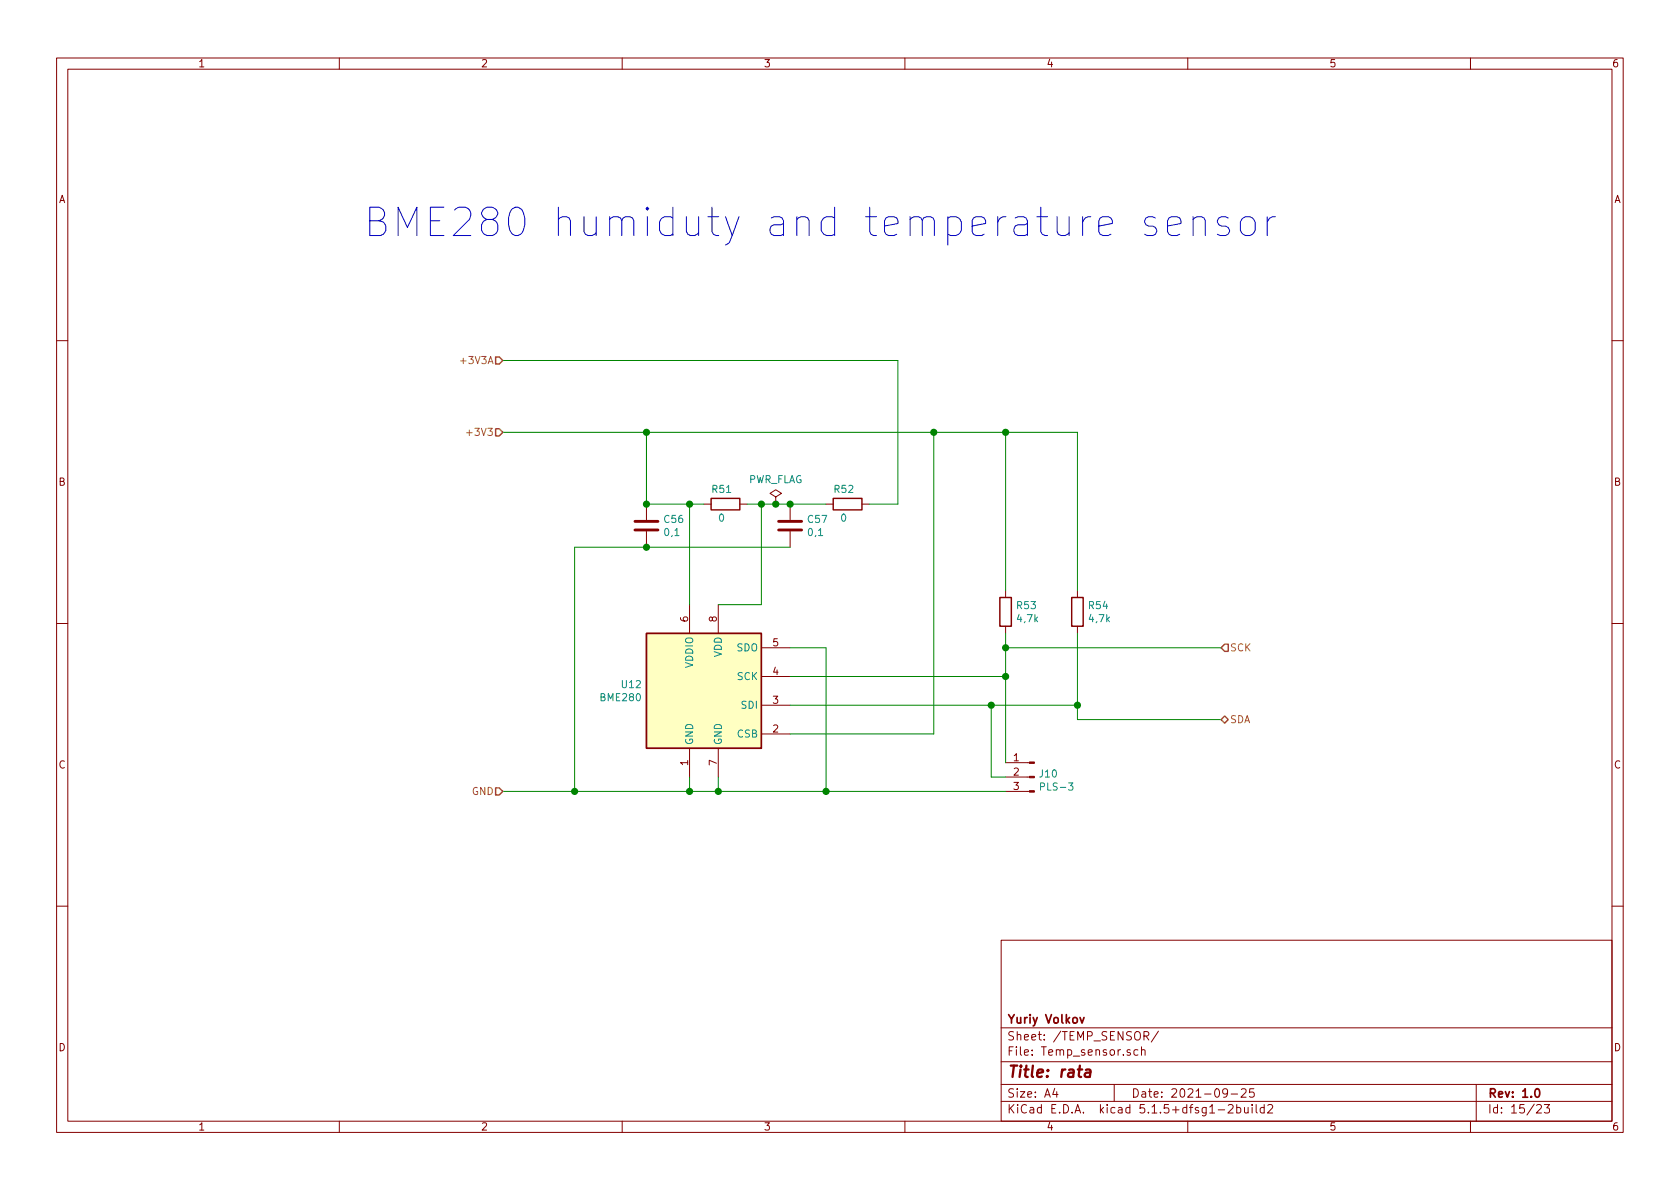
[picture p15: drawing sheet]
<svg xmlns="http://www.w3.org/2000/svg" width="297mm" height="210mm" viewBox="0 0 297 210" stroke-linecap="round" stroke-linejoin="round" font-family="sans-serif">
<defs><g id="words">
<text font-size="7" fill="#0000c2" x="84.3" y="41.9">BME280 humiduty and temperature sensor</text>
<text font-size="2.8" fill="#840000" x="178" y="190.5">Title: rata</text>
<g font-size="2.1" fill="#840000">
<text x="178" y="184">Sheet: /TEMP_SENSOR/</text>
<text x="178" y="181">Yuriy Volkov</text>
<text x="178" y="186.7">File: Temp_sensor.sch</text>
<text x="178" y="196.9">KiCad E.D.A. kicad 5.1.5+dfsg1-2build2</text>
<text x="178" y="194.1">Size: A4</text>
<text x="200" y="194.1">Date: 2021-09-25</text>
<text x="263" y="194.1">Rev: 1.0</text>
<text x="263" y="196.9">Id: 15/23</text>
</g>
<g font-size="1.8" fill="#840000">
<text x="35" y="11.9">1</text>
<text x="85" y="11.9">2</text>
<text x="135" y="11.9">3</text>
<text x="185" y="11.9">4</text>
<text x="235" y="11.9">5</text>
<text x="285" y="11.9">6</text>
<text x="10.4" y="35.9">A</text>
<text x="285.4" y="35.9">A</text>
<text x="10.4" y="85.9">B</text>
<text x="285.4" y="85.9">B</text>
<text x="121.7" y="110" transform="rotate(-90 121.7 110)">6</text>
<text x="126.7" y="110" transform="rotate(-90 126.7 110)">8</text>
<text x="136.7" y="119.4">4</text>
<text x="136.7" y="114.3">5</text>
<text x="136.7" y="124.5">3</text>
<text x="136.7" y="129.5">2</text>
<text x="10.4" y="135.9">C</text>
<text x="121.7" y="135.4" transform="rotate(-90 121.7 135.4)">1</text>
<text x="126.7" y="135.4" transform="rotate(-90 126.7 135.4)">7</text>
<text x="179.2" y="134.6">1</text>
<text x="179.2" y="137.2">2</text>
<text x="285.4" y="135.9">C</text>
<text x="179.2" y="139.7">3</text>
<text x="10.4" y="185.9">D</text>
<text x="285.4" y="185.9">D</text>
<text x="35" y="199.9">1</text>
<text x="85" y="199.9">2</text>
<text x="135" y="199.9">3</text>
<text x="185" y="199.9">4</text>
<text x="235" y="199.9">5</text>
<text x="285" y="199.9">6</text>
</g>
<g font-size="1.8" fill="#848400">
<text x="81.9" y="64.4">+3V3A</text>
<text x="83.2" y="77.1">+3V3</text>
<text x="217.4" y="115.2">SCK</text>
<text x="217.4" y="127.9">SDA</text>
<text x="83.4" y="140.6">GND</text>
</g>
<g font-size="1.8" fill="#008484">
<text x="126" y="87.2">R51</text>
<text x="132.2" y="85.4">PWR_FLAG</text>
<text x="147.6" y="87.2">R52</text>
<text x="117.5" y="92.5">C56</text>
<text x="117.6" y="94.8">0,1</text>
<text x="127.1" y="92.2">0</text>
<text x="142.9" y="92.5">C57</text>
<text x="143" y="94.8">0,1</text>
<text x="148.7" y="92.2">0</text>
<text x="179.9" y="107.7">R53</text>
<text x="192.6" y="107.7">R54</text>
<text x="180" y="110">4,7k</text>
<text x="192.7" y="110">4,7k</text>
<text x="122.6" y="118.1" transform="rotate(-90 122.6 118.1)">VDDIO</text>
<text x="127.6" y="116.3" transform="rotate(-90 127.6 116.3)">VDD</text>
<text x="130.3" y="115.2">SDO</text>
<text x="106.3" y="124">BME280</text>
<text x="110" y="121.7">U12</text>
<text x="130.4" y="120.3">SCK</text>
<text x="131.2" y="125.3">SDI</text>
<text x="122.6" y="131.8" transform="rotate(-90 122.6 131.8)">GND</text>
<text x="127.6" y="131.8" transform="rotate(-90 127.6 131.8)">GND</text>
<text x="130.4" y="130.4">CSB</text>
<text x="183.9" y="137.5">J10</text>
<text x="184.3" y="139.8">PLS-3</text>
</g>
</g></defs>
<g fill="none" stroke="#840000" stroke-width=".18">
<path d="M10 10.3h277v189.9h-277zM12 12.2h273v186.1h-273zM60 10.3v1.9M110 10.3v1.9M160 10.3v1.9M210 10.3v1.9M260 10.3v1.9M10 60.2h2M285 60.2h2M114.3 89.1v2.8M114.3 94v2.8M124.5 89.1h1.2"/>
<path d="M130.8 89.1h1.3M137.2 87.9l1-.7-1-.6-1.1 .6 1.1 .7v1.2M137.2 89.1h.1M139.7 89.1v2.8M139.7 94v2.8M146 89.1h1.3M152.4 89.1h1.3M10 110.3h2M121.9 106.9v5.1M127 106.9v5.1M134.6 119.6h5.1M134.6 114.5h5.1"/>
<path d="M177.8 104.4v1.3M177.8 110.7v1.3M190.5 104.4v1.3M190.5 110.7v1.3M285 110.3h2M121.9 132.3v5.1M127 132.3v5.1M134.6 129.8h5.1M134.6 124.7h5.1M177.8 139.9h4.2M177.8 137.4h4.2M177.8 134.9h4.2"/>
<path d="M10 160.2h2M177 166.3h108v32h-108zM285 160.2h2M60 198.3v1.9M110 198.3v1.9M160 198.3v1.9M177 194.8h108M177 191.8h108M177 187.8h108M177 181.8h108M186.5 192.5l-.4 1h1M186.8 193v1"/>
<path d="M197 191.8v3M199.8 185.7l-.3-.1-.2 .2v.2l.5 .2v.3h-.5M201.2 185.7l-.4-.1-.3 .3 .1 .6h.6M201.8 185.7l.3-.1 .3 .1 .1 .9M201.8 185.1v1.5M202.3 183.2l.7-.1 .1-.2-.1-.3-.2-.2h-.5v1.5M202.6 183.2l.5 .7M204.8 182.3l-1.2 2M210 198.3v1.9M215.4 196.3h1.1M217 193.2l-.1 .2a.48 .48 0 0 1-.6-.1v-.6a.48 .48 0 0 1 .6-.1l.1 .1a1.19 1.19 0 0 1-.2 1.2l-.5 .1M217.2 195.5l.2-.2h.4l.2 .5-.9 1h.9"/>
<path d="M217.7 193.5h1.1M218.7 195.9l.4-.1 .3 .3-.1 .6h-.6M218.7 195.3v1.5M219.5 192.7l.2-.2h.3l.3 .2v.3v.2l-.9 .8h.9M220 195.8l.1 .9 .3 .1 .3-.1M220.7 195.8v1M221.4 195.3v.2M221.4 195.8v1M221.7 192.5h-.7l-.1 .7 .2-.1 .5 .1 .2 .2-.1 .5-.2 .1-.6-.1M222.1 195.3v1.3l.2 .2M223.5 195.9l-.4-.1-.3 .3 .1 .6 .2 .1 .4-.1M223.5 195.3v1.5"/>
<path d="M224.2 195.5l.2-.2h.3l.3 .5-.9 1h.9M260 198.3v1.9M261 191.8v6.5M271.7 195.5l.2-.2h.4l.2 .5-.9 1h.9M273 195.3h1l-.5 .6 .4 .1v.7l-.2 .1-.7-.1"/>
</g>
<path d="M191 179.9l.3 1 .4-1M271.5 192.7l.2-.2a.81 .81 0 0 1 .6 .6 .81 .81 0 0 1-.3 .8l-.1 .1a.79 .79 0 0 1-.4-1.3z" fill="none" stroke="#840000" stroke-width=".3"/>
<path d="M192 189.2h.8v.2l-.1 1M192.8 189.6l-.7 .1a.4 .4 0 0 0-.3 .3 .4 .4 0 0 0 .2 .4l.7-.1" fill="none" stroke="#840000" stroke-width=".41"/>
<path d="M114.3 112h20.3v20.3h-20.3z" fill="#ffffc2" stroke="#ffffc2" stroke-width=".18"/>
<path d="M125.7 88.1h5.1v2.1h-5.1zM147.3 88.1h5.1v2.1h-5.1zM114.3 112h20.3v20.3h-20.3zM176.8 105.7h2v5h-2zM189.5 105.7h2v5h-2z" fill="none" stroke="#840000" stroke-width=".25"/>
<g fill="#840000" stroke="#840000" stroke-width=".18">
<path d="M182 139.8h.9v.3h-.9z"/>
<path d="M182 137.3h.9v.2h-.9z"/>
<path d="M182 134.7h.9v.3h-.9z"/>
</g>
<path d="M112.3 93.7h4M112.3 92.2h4M137.7 93.7h4M137.7 92.2h4" fill="none" stroke="#840000" stroke-width=".51"/>
<g fill="none" stroke="#008400" stroke-width=".18">
<path d="M88.9 76.4h101.6v28M88.9 63.7h69.8v25.4h-5M114.3 76.4v12.7h10.2M165.1 76.4v53.4h-25.4M177.8 76.4v28M121.9 89.1v17.8M132.1 89.1h13.9M134.6 89.1v17.8h-7.6M139.7 96.8h-38.1v43.1M139.7 119.6h38.1M139.7 114.5h6.3v25.4M177.8 112v22.9"/>
<path d="M177.8 114.5h38.1M190.5 112v15.2h25.4M88.9 139.9h88.9M121.9 137.4v2.5M127 137.4v2.5M139.7 124.7h50.8M175.3 124.7v12.7h2.5"/>
</g>
<path d="M87.6 63.1h.7l.6 .6-.6 .7h-.7zM87.6 75.8h.7l.6 .6-.6 .7h-.7zM216.5 113.9h.7v1.3h-.7l-.6-.7zM87.6 139.3h.7l.6 .6-.6 .7h-.7zM215.9 127.2l.6-.6 .7 .6-.7 .7z" fill="none" stroke="#848400" stroke-width=".25"/>
<path d="M82.5 76.5h1" fill="none" stroke="#848400" stroke-width=".18"/>
<path d="M65.4 39h1.6a1.22 1.22 0 0 0 1-1.2 1.22 1.22 0 0 0-1-1.2h-1.6v5.1h1.9a1.33 1.33 0 0 0 1-1.5 1.33 1.33 0 0 0-1.3-1.2M76.1 39h1.7M78.5 36.6h-2.4v5.1h2.4M80.4 37.1l.7-.5h1.2a1.37 1.37 0 0 1 .7 2.2l-2.9 2.9h3.1M219.5 38.8a1.36 1.36 0 0 1 1.4-.5 1.36 1.36 0 0 1 1 1v1.4a1.36 1.36 0 0 1-1.3 1 1.36 1.36 0 0 1-1.3-1v-1.4zM224.1 38.3v3.4M225.5 38.3a1.28 1.28 0 0 0-1.4 1M70.4 41.7v-5.1l1.6 3.6 1.7-3.6v5.1" fill="none" stroke="#0000c2" stroke-width=".18"/>
<g fill="#008400" stroke="#008400" stroke-width=".25">
<circle cx="139.7" cy="89.1" r=".51"/>
<circle cx="134.6" cy="89.1" r=".51"/>
<circle cx="137.2" cy="89.1" r=".51"/>
<circle cx="146.1" cy="139.9" r=".51"/>
<circle cx="121.9" cy="89.1" r=".51"/>
<circle cx="114.3" cy="76.4" r=".51"/>
<circle cx="177.8" cy="76.4" r=".51"/>
<circle cx="175.3" cy="124.7" r=".51"/>
<circle cx="101.6" cy="139.9" r=".51"/>
<circle cx="127" cy="139.9" r=".51"/>
<circle cx="190.5" cy="124.7" r=".51"/>
<circle cx="121.9" cy="139.9" r=".51"/>
<circle cx="177.8" cy="114.5" r=".51"/>
<circle cx="114.3" cy="89.1" r=".51"/>
<circle cx="177.8" cy="119.6" r=".51"/>
<circle cx="165.1" cy="76.4" r=".51"/>
<circle cx="114.3" cy="96.8" r=".51"/>
</g>
<use href="#words"/>
</svg>
